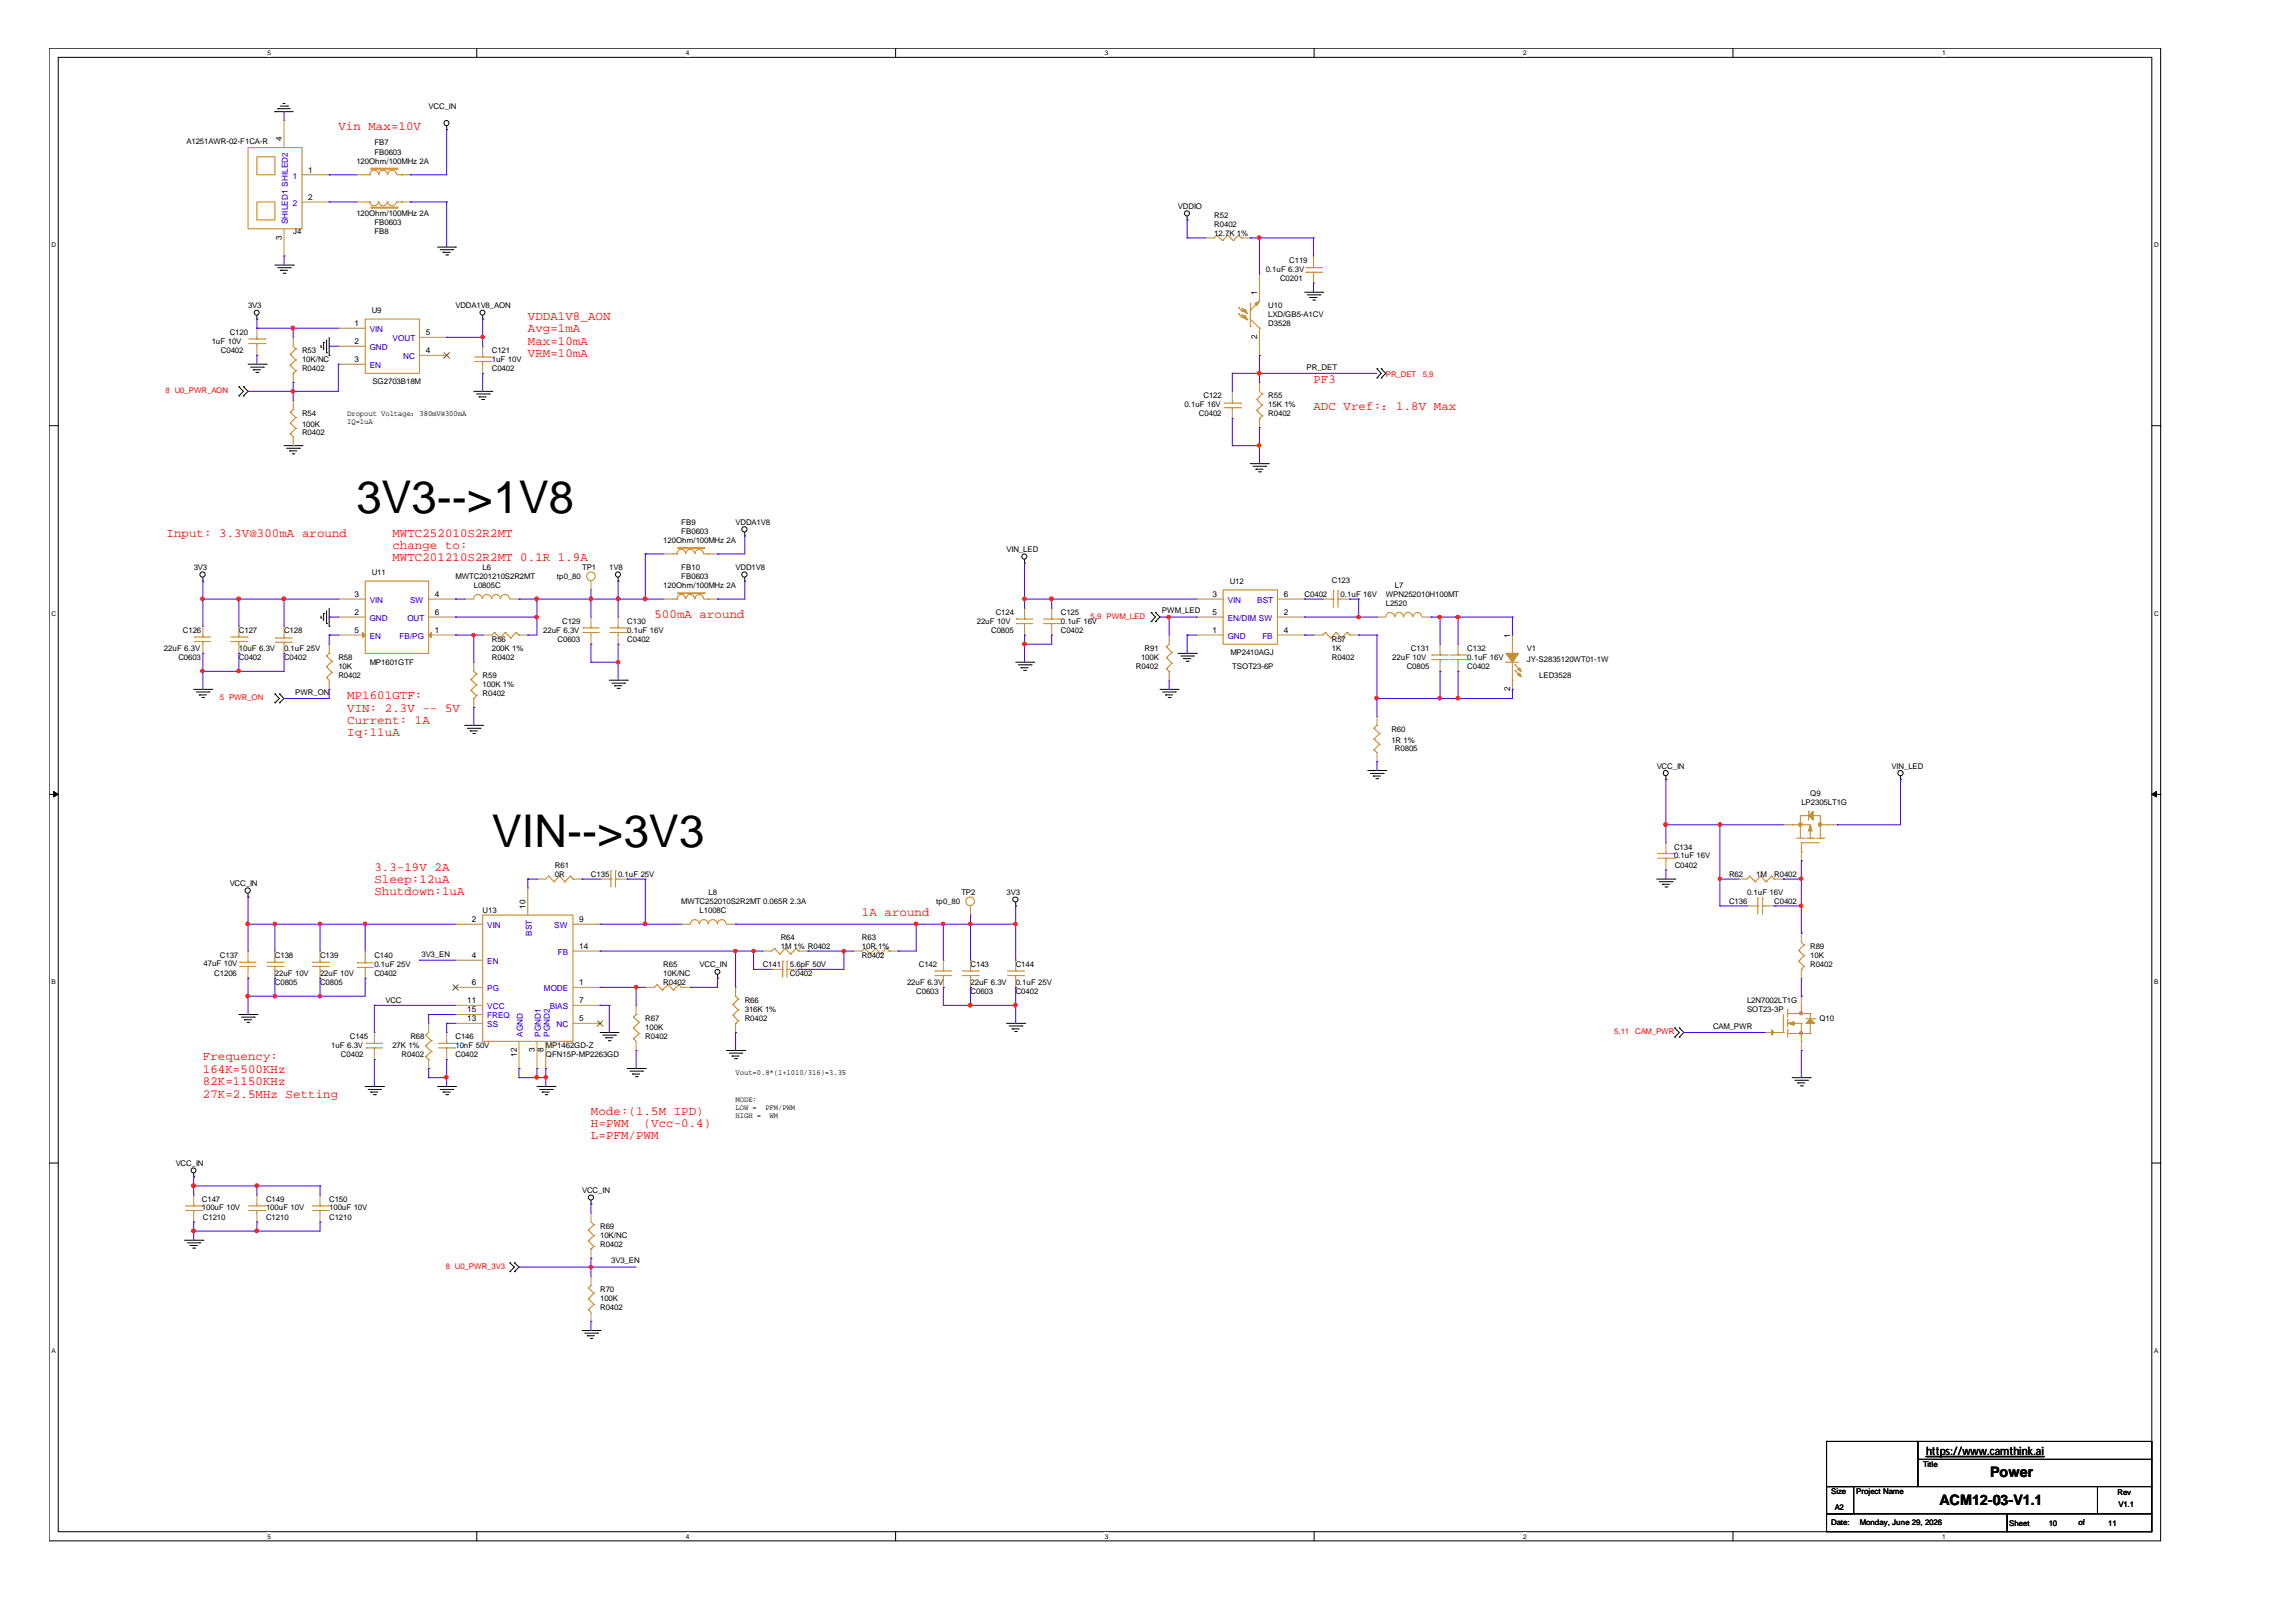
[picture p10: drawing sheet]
<svg xmlns="http://www.w3.org/2000/svg" width="297mm" height="210mm" viewBox="0 0 297 210" stroke-linecap="round" stroke-linejoin="round" font-family="sans-serif">
<defs><g id="words">
<g font-size="5.8">
<text x="46.1" y="66.4">3V3--&gt;1V8</text>
<text x="63.6" y="109.7">VIN--&gt;3V3</text>
</g>
<g font-size="1.9">
<text x="257.5" y="191.1">Power</text>
<text x="250.9" y="194.8">ACM12-03-V1.1</text>
</g>
<g font-size="1.6" fill="#f00">
<text x="43.8" y="16.9">Vin Max=10V</text>
<text x="68.3" y="41.4">VDDA1V8_AON</text>
<text x="68.3" y="43">Avg=1mA</text>
<text x="68.3" y="44.6">Max=10mA</text>
<text x="68.3" y="46.2">VRM=10mA</text>
<text x="169.9" y="49.6">PF3</text>
<text x="169.9" y="53.1">ADC Vref:：1.8V Max</text>
<text x="21.5" y="69.4">Input: 3.3V@300mA around</text>
<text x="50.8" y="69.4">MWTC252010S2R2MT</text>
<text x="50.8" y="71">change to:</text>
<text x="50.8" y="72.7">MWTC201210S2R2MT 0.1R 1.9A</text>
<text x="84.7" y="80">500mA around</text>
<text x="44.9" y="90.5">MP1601GTF:</text>
<text x="44.9" y="92.1">VIN: 2.3V -- 5V</text>
<text x="44.9" y="93.7">Current: 1A</text>
<text x="44.9" y="95.3">Iq:11uA</text>
<text x="48.4" y="112.7">3.3-19V 2A</text>
<text x="48.4" y="114.3">Sleep:12uA</text>
<text x="48.4" y="115.9">Shutdown:1uA</text>
<text x="111.5" y="118.5">1A around</text>
<text x="26.2" y="137.2">Frequency:</text>
<text x="26.2" y="138.8">164K=500KHz</text>
<text x="26.2" y="140.4">82K=1150KHz</text>
<text x="26.2" y="142">27K=2.5MHz Setting</text>
<text x="76.5" y="144.2">Mode:(1.5M IPD)</text>
<text x="76.5" y="145.9">H=PWM</text>
<text x="76.5" y="147.5">L=PFM/PWM</text>
<text x="83.3" y="145.9">(Vcc-0.4)</text>
</g>
<text font-size="1.5" x="249.2" y="188.3">https://www.camthink.ai</text>
<g font-size="1.1">
<text x="36.4" y="18.3" transform="rotate(-90 36.4 18.3)">4</text>
<text x="39.9" y="22.3">1</text>
<text x="39.9" y="25.8">2</text>
<text x="36.4" y="31" transform="rotate(-90 36.4 31)">3</text>
<text x="162.6" y="38.2" transform="rotate(-90 162.6 38.2)">1</text>
<text x="45.8" y="42.2">1</text>
<text x="45.8" y="44.5">2</text>
<text x="45.8" y="46.8">3</text>
<text x="55.1" y="45.7">4</text>
<text x="55.1" y="43.4">5</text>
<text x="162.6" y="43.9" transform="rotate(-90 162.6 43.9)">2</text>
<text x="45.8" y="77.2">3</text>
<text x="56.3" y="77.2">4</text>
<text x="156.8" y="77.2">3</text>
<text x="166.1" y="77.2">6</text>
<text x="45.8" y="79.6">2</text>
<text x="45.8" y="81.9">5</text>
<text x="56.3" y="79.6">6</text>
<text x="56.3" y="81.9">1</text>
<text x="156.8" y="79.6">5</text>
<text x="156.8" y="81.9">1</text>
<text x="166.1" y="81.9">4</text>
<text x="166.1" y="79.6">2</text>
<text x="195.4" y="82.6" transform="rotate(-90 195.4 82.6)">1</text>
<text x="195.4" y="89.4" transform="rotate(-90 195.4 89.4)">2</text>
<text x="61" y="119.3">2</text>
<text x="68" y="117.6" transform="rotate(-90 68 117.6)">10</text>
<text x="74.9" y="119.3">9</text>
<text x="61" y="124">4</text>
<text x="74.9" y="122.8">14</text>
<text x="60.5" y="129.8">11</text>
<text x="60.5" y="131">15</text>
<text x="61" y="127.5">6</text>
<text x="74.9" y="127.5">1</text>
<text x="74.9" y="129.8">7</text>
<text x="60.5" y="132.1">13</text>
<text x="66.8" y="136.8" transform="rotate(-90 66.8 136.8)">12</text>
<text x="69.2" y="136.2" transform="rotate(-90 69.2 136.2)">3</text>
<text x="70.3" y="136.2" transform="rotate(-90 70.3 136.2)">8</text>
<text x="74.9" y="132.1">5</text>
</g>
<g font-size="1.1" fill="#00c">
<text x="37.9" y="23.1">1</text>
<text x="37.3" y="29" transform="rotate(-90 37.3 29)">SHILED1 SHILED2</text>
<text x="37.9" y="26.6">2</text>
<text x="47.8" y="43">VIN</text>
<text x="47.8" y="45.3">GND</text>
<text x="47.8" y="47.6">EN</text>
<text x="50.8" y="44.2">VOUT</text>
<text x="52.2" y="46.5">NC</text>
<text x="47.8" y="80.4">GND</text>
<text x="47.8" y="78">VIN</text>
<text x="47.8" y="82.7">EN</text>
<text x="51.7" y="82.7">FB/PG</text>
<text x="52.7" y="80.4">OUT</text>
<text x="53" y="78">SW</text>
<text x="158.8" y="78">VIN</text>
<text x="158.8" y="80.4">EN/DIM SW</text>
<text x="158.8" y="82.7">GND</text>
<text x="162.6" y="78">BST</text>
<text x="163.3" y="82.7">FB</text>
<text x="63" y="120.1">VIN</text>
<text x="63" y="124.8">EN</text>
<text x="68.8" y="121.1" transform="rotate(-90 68.8 121.1)">BST</text>
<text x="71.7" y="120.1">SW</text>
<text x="72.2" y="123.6">FB</text>
<text x="63" y="128.3">PG</text>
<text x="63" y="130.6">VCC</text>
<text x="63" y="131.8">FREQ</text>
<text x="70.4" y="128.3">MODE</text>
<text x="71.1" y="130.6">BIAS</text>
<text x="63" y="132.9">SS</text>
<text x="67.6" y="134.2" transform="rotate(-90 67.6 134.2)">AGND</text>
<text x="70" y="134.2" transform="rotate(-90 70 134.2)">PGND1</text>
<text x="71.1" y="134.2" transform="rotate(-90 71.1 134.2)">PGND2</text>
<text x="72" y="132.9">NC</text>
</g>
<g font-size="1">
<text x="55.5" y="14.2">VCC_IN</text>
<text x="24.1" y="18.6">A1251AWR-02-F1CA-R</text>
<text x="46.1" y="21.2">120Ohm/100MHz 2A</text>
<text x="48.4" y="18.8">FB7</text>
<text x="48.4" y="20">FB0603</text>
<text x="46.1" y="28">120Ohm/100MHz 2A</text>
<text x="48.4" y="29.1">FB0603</text>
<text x="152.4" y="27">VDDIO</text>
<text x="157.1" y="28.2">R52</text>
<text x="157.1" y="29.4">R0402</text>
<text x="37.9" y="30.3">J4</text>
<text x="48.4" y="30.3">FB8</text>
<text x="157.1" y="30.5">12.7K 1%</text>
<text x="163.7" y="35.2">0.1uF 6.3V</text>
<text x="166.8" y="34">C119</text>
<text x="32.1" y="39.8">3V3</text>
<text x="48.1" y="40.6">U9</text>
<text x="58.9" y="39.8">VDDA1V8_AON</text>
<text x="164.1" y="39.8">U10</text>
<text x="164.1" y="41">LXD/GB5-A1CV</text>
<text x="165.6" y="36.3">C0201</text>
<text x="27.4" y="44.5">1uF 10V</text>
<text x="28.6" y="45.7">C0402</text>
<text x="29.7" y="43.4">C120</text>
<text x="39.1" y="45.7">R53</text>
<text x="39.1" y="46.9">10K/NC</text>
<text x="63.6" y="45.7">C121</text>
<text x="63.6" y="46.9">1uF 10V</text>
<text x="164.1" y="42.2">D3528</text>
<text x="169" y="47.9">PR_DET</text>
<text x="39.1" y="53.9">R54</text>
<text x="39.1" y="48">R0402</text>
<text x="44.9" y="53.8">Dropout Voltage：380mV@300mA</text>
<text x="48.2" y="49.7">SG2703B18M</text>
<text x="63.6" y="48">C0402</text>
<text x="153.2" y="52.7">0.1uF 16V</text>
<text x="155.1" y="53.9">C0402</text>
<text x="155.7" y="51.5">C122</text>
<text x="164.1" y="51.5">R55</text>
<text x="164.1" y="52.7">15K 1%</text>
<text x="164.1" y="53.9">R0402</text>
<text x="39.1" y="55.3">100K</text>
<text x="39.1" y="56.2">R0402</text>
<text x="44.9" y="54.8">IQ=1uA</text>
<text x="85.8" y="70.2">120Ohm/100MHz 2A</text>
<text x="88.1" y="67.9">FB9</text>
<text x="88.1" y="69.1">FB0603</text>
<text x="95.2" y="67.9">VDDA1V8</text>
<text x="130.2" y="71.4">VIN_LED</text>
<text x="25.1" y="73.8">3V3</text>
<text x="48.1" y="74.4">U11</text>
<text x="58.9" y="74.9">MWTC201210S2R2MT</text>
<text x="61.3" y="76.1">L0805C</text>
<text x="62.4" y="73.8">L6</text>
<text x="72.1" y="74.9">tp0_80</text>
<text x="75.3" y="73.8">TP1</text>
<text x="78.8" y="73.8">1V8</text>
<text x="85.8" y="76.1">120Ohm/100MHz 2A</text>
<text x="88.1" y="73.8">FB10</text>
<text x="88.1" y="74.9">FB0603</text>
<text x="95.2" y="73.8">VDD1V8</text>
<text x="159.1" y="75.6">U12</text>
<text x="168.8" y="77.2">C0402</text>
<text x="172.3" y="75.5">C123</text>
<text x="173.4" y="77.2">0.1uF 16V</text>
<text x="179.3" y="77.2">WPN252010H100MT</text>
<text x="180.5" y="76.1">L7</text>
<text x="23.7" y="81.9">C126</text>
<text x="30.9" y="81.9">C127</text>
<text x="36.7" y="81.9">C128</text>
<text x="63.6" y="83.1">R56</text>
<text x="70.3" y="81.9">22uF 6.3V</text>
<text x="72.1" y="83.1">C0603</text>
<text x="72.7" y="80.7">C129</text>
<text x="81.2" y="80.7">C130</text>
<text x="81.2" y="81.9">0.1uF 16V</text>
<text x="81.2" y="83.1">C0402</text>
<text x="126.4" y="80.7">22uF 10V</text>
<text x="128.2" y="81.9">C0805</text>
<text x="128.8" y="79.6">C124</text>
<text x="137.2" y="79.6">C125</text>
<text x="137.2" y="80.7">0.1uF 16V</text>
<text x="137.2" y="81.9">C0402</text>
<text x="150.3" y="79.4">PWM_LED</text>
<text x="172.3" y="83.1">R57</text>
<text x="179.3" y="78.4">L2520</text>
<text x="21.2" y="84.3">22uF 6.3V</text>
<text x="23.1" y="85.4">C0603</text>
<text x="30.9" y="84.3">10uF 6.3V</text>
<text x="30.9" y="85.4">C0402</text>
<text x="36.7" y="84.3">0.1uF 25V</text>
<text x="36.7" y="85.4">C0402</text>
<text x="38.2" y="89.9">PWR_ON</text>
<text x="43.8" y="85.4">R58</text>
<text x="43.8" y="86.6">10K</text>
<text x="43.8" y="87.8">R0402</text>
<text x="47.8" y="86">MP1601GTF</text>
<text x="62.4" y="87.8">R59</text>
<text x="62.4" y="88.9">100K 1%</text>
<text x="63.6" y="84.3">200K 1%</text>
<text x="63.6" y="85.4">R0402</text>
<text x="146.9" y="86.6">R0402</text>
<text x="147.6" y="85.4">100K</text>
<text x="148.1" y="84.3">R91</text>
<text x="159.2" y="84.7">MP2410AGJ</text>
<text x="159.4" y="86.6">TSOT23-6P</text>
<text x="172.3" y="84.3">1K</text>
<text x="172.3" y="85.4">R0402</text>
<text x="180.1" y="85.4">22uF 10V</text>
<text x="182" y="86.6">C0805</text>
<text x="182.5" y="84.3">C131</text>
<text x="189.8" y="84.3">C132</text>
<text x="189.8" y="85.4">0.1uF 16V</text>
<text x="189.8" y="86.6">C0402</text>
<text x="197.5" y="84.3">V1</text>
<text x="197.5" y="85.7">JY-S2835120WT01-1W</text>
<text x="199.1" y="87.8">LED3528</text>
<text x="62.4" y="90.1">R0402</text>
<text x="180" y="94.8">R60</text>
<text x="180" y="96.2">1R 1%</text>
<text x="180.5" y="97.1">R0805</text>
<text x="214.3" y="99.5">VCC_IN</text>
<text x="244.7" y="99.5">VIN_LED</text>
<text x="233" y="104.1">LP2305LT1G</text>
<text x="234.2" y="103">Q9</text>
<text x="71.8" y="112.3">R61</text>
<text x="71.8" y="113.5">0R</text>
<text x="76.5" y="113.5">C135</text>
<text x="80" y="113.5">0.1uF 25V</text>
<text x="216.6" y="110">C134</text>
<text x="216.6" y="111">0.1uF 16V</text>
<text x="216.7" y="112.3">C0402</text>
<text x="223.7" y="113.5">R62</text>
<text x="227.2" y="113.5">1M</text>
<text x="229.5" y="113.5">R0402</text>
<text x="29.7" y="114.7">VCC_IN</text>
<text x="62.4" y="118.1">U13</text>
<text x="88.1" y="117">MWTC252010S2R2MT 0.065R 2.3A</text>
<text x="90.5" y="118.1">L1008C</text>
<text x="91.7" y="115.8">L8</text>
<text x="121.1" y="117">tp0_80</text>
<text x="124.4" y="115.8">TP2</text>
<text x="130.2" y="115.8">3V3</text>
<text x="223.7" y="117">C136</text>
<text x="226" y="115.8">0.1uF 16V</text>
<text x="229.5" y="117">C0402</text>
<text x="26.3" y="125">47uF 10V</text>
<text x="28.4" y="124">C137</text>
<text x="35.6" y="124">C138</text>
<text x="41.4" y="124">C139</text>
<text x="48.4" y="124">C140</text>
<text x="48.4" y="125.2">0.1uF 25V</text>
<text x="54.5" y="123.8">3V3_EN</text>
<text x="85.8" y="125.2">R65</text>
<text x="90.5" y="125.2">VCC_IN</text>
<text x="98.7" y="125.2">C141</text>
<text x="101" y="121.6">R64</text>
<text x="101" y="122.8">1M 1% R0402</text>
<text x="102.2" y="125.2">5.6pF 50V</text>
<text x="111.5" y="121.6">R63</text>
<text x="111.5" y="122.8">10R 1%</text>
<text x="111.5" y="124">R0402</text>
<text x="118.9" y="125.2">C142</text>
<text x="125.6" y="125.2">C143</text>
<text x="131.4" y="125.2">C144</text>
<text x="234.2" y="122.8">R89</text>
<text x="234.2" y="124">10K</text>
<text x="234.2" y="125.2">R0402</text>
<text x="27.7" y="126.3">C1206</text>
<text x="35.6" y="126.3">22uF 10V</text>
<text x="35.6" y="127.5">C0805</text>
<text x="41.4" y="126.3">22uF 10V</text>
<text x="41.4" y="127.5">C0805</text>
<text x="48.4" y="126.3">C0402</text>
<text x="49.9" y="129.9">VCC</text>
<text x="85.8" y="126.3">10K/NC</text>
<text x="85.8" y="127.5">R0402</text>
<text x="96.4" y="129.8">R66</text>
<text x="96.4" y="131">316K 1%</text>
<text x="102.2" y="126.3">C0402</text>
<text x="117.3" y="127.5">22uF 6.3V</text>
<text x="118.5" y="128.7">C0603</text>
<text x="125.6" y="127.5">22uF 6.3V</text>
<text x="125.6" y="128.7">C0603</text>
<text x="131.4" y="127.5">0.1uF 25V</text>
<text x="131.4" y="128.7">C0402</text>
<text x="226" y="129.8">L2N7002LT1G</text>
<text x="226" y="131">SOT23-3P</text>
<text x="42.8" y="135.7">1uF 6.3V</text>
<text x="44.1" y="136.8">C0402</text>
<text x="45.3" y="134.5">C145</text>
<text x="50.8" y="135.7">27K 1%</text>
<text x="51.9" y="136.8">R0402</text>
<text x="53.1" y="134.5">R68</text>
<text x="58.9" y="134.5">C146</text>
<text x="58.9" y="135.7">10nF 50V</text>
<text x="58.9" y="136.8">C0402</text>
<text x="70.6" y="135.7">MP1462GD-Z</text>
<text x="70.6" y="136.8">QFN15P-MP2263GD</text>
<text x="83.5" y="132.2">R67</text>
<text x="83.5" y="133.3">100K</text>
<text x="83.5" y="134.5">R0402</text>
<text x="96.4" y="132.2">R0402</text>
<text x="221.6" y="133.2">CAM_PWR</text>
<text x="235.4" y="132.2">Q10</text>
<text x="95.2" y="139.1">Vout=0.8*(1+1010/316)=3.35</text>
<text x="95.2" y="142.6">MODE:</text>
<text x="95.2" y="143.7">LOW =</text>
<text x="99" y="143.7">PFM/PWM</text>
<text x="95.2" y="144.7">HIGH =</text>
<text x="99.6" y="144.7">WM</text>
<text x="22.7" y="150.8">VCC_IN</text>
<text x="26.1" y="155.5">C147</text>
<text x="34.4" y="155.5">C149</text>
<text x="42.6" y="155.5">C150</text>
<text x="75.3" y="154.4">VCC_IN</text>
<text x="26.1" y="156.6">100uF 10V</text>
<text x="26.2" y="157.9">C1210</text>
<text x="34.4" y="156.6">100uF 10V</text>
<text x="34.4" y="157.9">C1210</text>
<text x="42.6" y="156.6">100uF 10V</text>
<text x="42.6" y="157.9">C1210</text>
<text x="77.6" y="159">R69</text>
<text x="77.6" y="160.2">10K/NC</text>
<text x="77.6" y="161.4">R0402</text>
<text x="77.6" y="167.2">R70</text>
<text x="79.1" y="163.5">3V3_EN</text>
<text x="77.6" y="168.4">100K</text>
<text x="77.6" y="169.6">R0402</text>
<text x="248.8" y="189.9">Title</text>
<text x="236.9" y="193.4">Size</text>
<text x="236.9" y="197.4">Date:</text>
<text x="237.4" y="195.4">A2</text>
<text x="240.2" y="193.4">Project Name</text>
<text x="240.6" y="197.4">Monday, June 29, 2026</text>
<text x="259.9" y="197.5">Sheet</text>
<text x="265" y="197.5">10</text>
<text x="268.9" y="197.4">of</text>
<text x="272.8" y="197.5">11</text>
<text x="273.9" y="193.5">Rev</text>
<text x="274.1" y="195">V1.1</text>
</g>
<g font-size="1" fill="#f00">
<text x="21.4" y="50.9">8 U0_PWR_AON</text>
<text x="179.3" y="48.7">PR_DET</text>
<text x="184.1" y="48.7">5,9</text>
<text x="141.1" y="80.1">5,9 PWM_LED</text>
<text x="28.4" y="90.6">5 PWR_ON</text>
<text x="208.8" y="133.8">5,11</text>
<text x="211.5" y="133.8">CAM_PWR</text>
<text x="57.7" y="164.2">8 U0_PWR_3V3</text>
</g>
<g font-size=".8">
<text x="34.6" y="7.1">5</text>
<text x="88.7" y="7.1">4</text>
<text x="142.9" y="7.1">3</text>
<text x="197.1" y="7.1">2</text>
<text x="251.2" y="7.1">1</text>
<text x="6.6" y="32">D</text>
<text x="278.7" y="32">D</text>
<text x="6.6" y="79.7">C</text>
<text x="278.7" y="79.7">C</text>
<text x="6.6" y="127.4">B</text>
<text x="278.7" y="127.4">B</text>
<text x="6.6" y="175.1">A</text>
<text x="278.7" y="175.1">A</text>
<text x="34.6" y="199.1">5</text>
<text x="88.7" y="199.1">4</text>
<text x="142.9" y="199.1">3</text>
<text x="197.1" y="199.1">2</text>
<text x="251.2" y="199.1">1</text>
</g>
</g></defs>
<path d="M6.3 6.2h273.2v193.2h-273.2zM7.5 7.4h270.9v190.8h-270.9z" fill="none" stroke="#000" stroke-width=".13"/>
<g fill="#fff">
<path d="M34.6 6.3h.5v1h-.5z"/>
<path d="M34.6 198.3h.5v1h-.5z"/>
</g>
<path d="M61.7 6.2v1.2M61.7 198.2v1.2" fill="none" stroke="#000" stroke-width=".13"/>
<g fill="#fff">
<path d="M88.7 6.3h.5v1h-.5z"/>
<path d="M88.7 198.3h.5v1h-.5z"/>
</g>
<path d="M115.9 6.2v1.2M115.9 198.2v1.2" fill="none" stroke="#000" stroke-width=".13"/>
<g fill="#fff">
<path d="M142.9 6.3h.5v1h-.5z"/>
<path d="M142.9 198.3h.5v1h-.5z"/>
</g>
<path d="M170 6.2v1.2M170 198.2v1.2" fill="none" stroke="#000" stroke-width=".13"/>
<g fill="#fff">
<path d="M197.1 6.3h.4v1h-.4z"/>
<path d="M197.1 198.3h.4v1h-.4z"/>
</g>
<path d="M224.2 6.2v1.2M224.2 198.2v1.2" fill="none" stroke="#000" stroke-width=".13"/>
<g fill="#fff">
<path d="M251.2 6.3h.5v1h-.5z"/>
<path d="M251.2 198.3h.5v1h-.5z"/>
<path d="M6.6 31.2h.6v1h-.6z"/>
<path d="M278.7 31.2h.6v1h-.6z"/>
<path d="M6.6 78.9h.6v1h-.6z"/>
<path d="M278.7 78.9h.6v1h-.6z"/>
</g>
<path d="M6.3 55.1h1.2M278.4 55.1h1.2" fill="none" stroke="#000" stroke-width=".13"/>
<g fill="#fff">
<path d="M6.6 126.6h.6v1h-.6z"/>
<path d="M278.7 126.6h.5v1h-.5z"/>
</g>
<path d="M6.3 102.8h1.2M278.4 102.8h1.2" fill="none" stroke="#000" stroke-width=".13"/>
<g fill="#000" stroke="#000" stroke-width=".13">
<path d="M6.9 102.4l.6 .4-.6 .3z" fill-rule="evenodd"/>
<path d="M278.4 102.8l.6-.4v.7z" fill-rule="evenodd"/>
</g>
<g fill="#fff">
<path d="M6.6 174.3h.6v1h-.6z"/>
<path d="M278.7 174.3h.5v1h-.5z"/>
</g>
<g fill="none" stroke="#000" stroke-width=".13">
<path d="M35.6 14.4h.1M35.6 14.4h2.3M35.9 14.1h.1M35.9 14.1h1.6M36.3 13.7h.9M36.6 13.4h.1M36.6 13.4h.3M37.2 13.7h.1M57.8 16.8h.1M57.8 16.3v.5M35.6 34.3h2.3M35.9 34.6h1.6"/>
<path d="M36.3 35h.1M36.3 35h.9M36.6 35.4h.3M36.9 35.4h.1M37.5 34.6h.1M37.9 34.3h.1M56.6 32h2.3M56.9 32.3h1.7M57.3 32.7h.1M57.3 32.7h1M57.7 33h.2M57.9 33h.1"/>
<path d="M58.6 32.3h.1M58.9 32h.1M153.6 28.5h.1M153.6 28v.5M168.8 37.8h2.3M169.1 38.2h1.7M169.5 38.5h.1M169.5 38.5h.9M169.8 38.8h.3M170.1 38.8h.1M170.8 38.2h.1M171.1 37.8h.1"/>
<path d="M30.9 50.1h.1M30.9 51.2h.1M30.9 50.1l.6 .5-.6 .6M31.5 51.2h.1M31.5 50.1h.1M31.5 50.1l.6 .5-.6 .6M32.1 47.1h2.3M32.4 47.5h1.7M32.8 47.9h.1M32.8 47.9h.9M33.1 48.2h.3M33.2 41.3h.1"/>
<path d="M33.2 40.8v.5M33.4 48.2h.1M34.1 47.5h.1M34.4 47.1h.1M36.7 57.7h2.4M37.1 58h1.6M37.5 58.3h.1M37.5 58.3h.9M37.8 58.7h.2M38 58.7h.1M38.7 58h.1M39.1 57.7h.1"/>
<path d="M41.5 44.9h.1M41.5 44.7v.2M41.9 44.3h.1M41.9 44.3v1M42.2 45.6h.1M42.2 44v1.6M42.6 46h.1M42.6 43.7v2.3M61.3 50.6h2.3M61.6 51h1.7M62 51.4h.1M62 51.4h.9"/>
<path d="M62.3 51.7h.3M62.4 41.3h.1M62.4 40.8v.5M62.6 51.7h.1M63.3 51h.1M63.6 50.6h.1M178.1 47.7h.1M178.1 48.9h.1M178.1 47.7l.6 .6-.6 .6M178.7 47.7h.1M178.7 48.9h.1M178.7 47.7l.6 .6-.6 .6"/>
<path d="M26.2 75.2h.1M26.2 74.7v.5M41.5 80h.1M41.5 79.7v.3M41.9 79.4h.1M41.9 79.4v.9M42.2 79.1v1.6M42.6 78.7v2.3M80 75.2h.1M80 74.7v.5M96.4 75.2h.1M96.4 69.4h.1"/>
<path d="M96.4 68.9v.5M96.4 74.7v.5M132.5 72.9h.1M132.5 72.4v.5M148.9 79.3h.1M148.9 79.3l.6 .6-.6 .5M149.5 79.3h.1M149.5 79.3l.6 .6-.6 .5M161.8 60h2.3M162.1 60.3h1.6M162.5 60.7h.1M162.5 60.7h.9"/>
<path d="M162.8 61.1h.3M163.1 61.1h.1M163.7 60.3h.1M164.1 60h.1M25.1 89.2h2.3M25.4 89.5h1.7M25.8 89.9h.1M25.8 89.9h.9M26.1 90.3h.2M26.3 90.3h.1M27.1 89.5h.1M27.4 89.2h.1"/>
<path d="M35.6 89.8h.1M35.6 90.9h.1M35.6 89.8l.6 .6-.6 .5M36.2 90.9h.1M36.2 89.8h.1M36.2 89.8l.5 .6-.5 .5M42.2 80.7h.1M42.6 81h.1M60.1 93.9h2.3M60.5 94.2h1.6M60.8 94.6h.1M60.8 94.6h1"/>
<path d="M61.2 94.9h.2M61.4 94.9h.1M62.1 94.2h.1M62.4 93.9h.1M78.8 88h2.4M79.2 88.4h1.6M79.5 88.7h.1M79.5 88.7h.9M79.8 89.1h.3M80.1 89.1h.1M80.8 88.4h.1M81.2 88h.1"/>
<path d="M131.4 85.7h2.3M131.7 86h1.7M132.1 86.4h.1M132.1 86.4h.9M132.4 86.8h.3M132.7 86.8h.1M133.4 86h.1M133.7 85.7h.1M148.9 80.4h.1M149.5 80.4h.1M150.1 89.2h2.3M150.4 89.5h1.7"/>
<path d="M150.8 89.9h.1M150.8 89.9h.9M151.1 90.3h.3M151.4 90.3h.1M152.1 89.5h.1M152.4 89.2h.1M152.4 84.6h2.4M152.8 84.9h1.6M153.1 85.2h.1M153.1 85.2h1M153.5 85.6h.2M153.7 85.6h.1"/>
<path d="M154.4 84.9h.1M154.8 84.6h.1M177 99.7h2.3M179.3 99.7h.1M32.1 116.1h.1M32.1 115.6v.5M131.4 117.2h.1M131.4 116.8v.4M177.3 100.1h1.6M177.7 100.4h.1M177.7 100.4h.9M178 100.8h.2"/>
<path d="M178.2 100.8h.1M178.9 100.1h.1M214.3 113.8h2.4M214.7 114.1h1.6M215.1 114.4h.1M215.1 114.4h.9M215.4 114.8h.2M215.5 100.9h.1M215.5 100.4v.5M215.6 114.8h.1M216.3 114.1h.1M216.7 113.8h.1"/>
<path d="M245.9 100.9h.1M245.9 100.4v.5M30.9 131.3h2.3M31.2 131.6h1.7M31.6 132h.1M31.6 132h1M32 132.3h.2M32.2 132.3h.1M32.9 131.6h.1M33.2 131.3h.1M77.6 133.6h2.4M78 134h1.6"/>
<path d="M78.4 134.3h.1M78.4 134.3h.9M78.7 134.7h.2M78.9 134.7h.1M79.6 134h.1M80 133.6h.1M81.2 138.3h2.3M81.5 138.6h1.6M81.8 139h.1M81.8 139h1M82.2 139.3h.2M82.4 139.3h.1"/>
<path d="M83.1 138.6h.1M83.5 138.3h.1M92.8 126.6h.1M92.8 126.1v.5M94 135.9h2.4M94.4 136.3h1.6M94.7 136.7h.1M94.7 136.7h.9M95 137h.3M95.3 137h.1M96 136.3h.1M96.4 135.9h.1"/>
<path d="M130.2 132.4h2.3M130.6 132.8h1.6M130.9 133.2h.1M130.9 133.2h1M131.3 133.5h.2M131.5 133.5h.1M132.2 132.8h.1M132.5 132.4h.1M216.7 133h.1M216.7 134.2h.1M216.7 133l.6 .6-.6 .6M217.3 134.2h.1"/>
<path d="M217.3 133h.1M217.3 133l.5 .6-.5 .6M231.9 139.5h2.3M232.2 139.8h1.6M233.8 139.8h.1M234.2 139.5h.1M6.3 150.5h1.2M25.1 152.3h.1M25.1 151.8v.5M47.2 140.6h2.4M47.6 141h1.6M48 141.3h.1"/>
<path d="M48 141.3h.9M48.3 141.7h.3M48.6 141.7h.1M49.2 141h.1M49.6 140.6h.1M56.6 140.6h2.3M56.9 141h1.7M57.3 141.3h.1M57.3 141.3h1M57.7 141.7h.2M57.9 141.7h.1M58.6 141h.1"/>
<path d="M58.9 140.6h.1M69.5 140.6h2.3M69.8 141h1.7M70.1 141.3h.1M70.1 141.3h1M70.5 141.7h.2M70.7 141.7h.1M71.5 141h.1M71.8 140.6h.1M76.5 155.8h.1M76.5 155.3v.5M232.6 140.1h.1"/>
<path d="M232.6 140.1h.9M232.9 140.5h.3M233.2 140.5h.1M278.4 150.5h1.2M23.9 160.5h2.3M24.3 160.8h1.6M24.6 161.2h.1M24.6 161.2h.9M24.9 161.5h.3M25.2 161.5h.1M25.9 160.8h.1M26.2 160.5h.1"/>
<path d="M66 163.4h.1M66 164.6h.1M66 163.4l.5 .6-.5 .6M66.5 164.6h.1M66.5 163.4h.1M66.5 163.4l.6 .6-.6 .6M75.3 172.2h2.3M75.6 172.5h1.7M76 172.9h.1M76 172.9h.9M76.4 173.2h.2M76.6 173.2h.1"/>
<path d="M77.3 172.5h.1M77.6 172.2h.1M236.3 192.4h3.5v3.5h-3.5zM236.3 192.4h35.1v3.5h-35.1zM236.3 195.9h23.4v2.3h-23.4zM236.3 186.5h11.8v5.9h-11.8zM248.1 186.5h30.3v2.4h-30.3zM248.1 188.9h30.3v3.5h-30.3zM259.7 195.9h18.7v2.3h-18.7zM271.4 192.4h7v3.5h-7z"/>
<circle cx="57.7" cy="15.9" r=".33"/>
<circle cx="153.5" cy="27.6" r=".33"/>
<circle cx="33.2" cy="40.5" r=".32"/>
<circle cx="62.4" cy="40.5" r=".32"/>
<circle cx="26.2" cy="74.3" r=".34"/>
<circle cx="79.9" cy="74.3" r=".33"/>
<circle cx="96.3" cy="68.5" r=".34"/>
<circle cx="96.3" cy="74.3" r=".34"/>
<circle cx="132.5" cy="72" r=".33"/>
<circle cx="32" cy="115.2" r=".34"/>
<circle cx="131.4" cy="116.4" r=".33"/>
<circle cx="215.5" cy="100" r=".33"/>
<circle cx="245.9" cy="100" r=".34"/>
<circle cx="92.8" cy="125.8" r=".32"/>
<circle cx="25" cy="151.5" r=".32"/>
<circle cx="76.5" cy="155" r=".33"/>
</g>
<path d="M249.2 188.5h15.3" fill="none" stroke="#000" stroke-width=".18"/>
<g fill="none" stroke="#cc8006" stroke-width=".13">
<path d="M32.1 19.1h7v10.5h-7zM33.2 26.1h2.4v2.4h-2.4zM33.2 20.3h2.4v2.3h-2.4zM47.2 22.6h.6M47.2 26.1h.6M47.8 22.6a.57 .57 0 0 1 .6-.6 .57 .57 0 0 1 .6 .6M47.8 22.6h.1M47.8 26.1a.57 .57 0 0 0 .6 .5 .57 .57 0 0 0 .6-.5M47.8 26.1h.1M48 21.9h3.4M48 21.8h3.4M48 26.8h3.4"/>
<path d="M48 26.9h3.4M49 22.6a.55 .55 0 0 1 .6-.6 .55 .55 0 0 1 .5 .6M49 26.1a.55 .55 0 0 0 .6 .5 .55 .55 0 0 0 .5-.5M50.2 22.6a.57 .57 0 0 1 .5-.6 .57 .57 0 0 1 .6 .6M50.2 26.1a.57 .57 0 0 0 .5 .5 .57 .57 0 0 0 .6-.5M51.4 21.9h.1M51.4 21.8h.1M51.4 26.8h.1M51.4 26.9h.1M51.4 22.6h.5M51.4 26.1h.5M51.9 22.6h.1"/>
<path d="M51.9 26.1h.1M157.4 30.5h.1M157.4 30.5l-.3 .3M157.4 30.5l.8 .6M158.2 31.1h.1M158.8 30.5h.1M158.8 30.5l-.6 .6M158.8 30.5l.8 .6M159.6 31.1h.1M160.2 39.8h.1M160.2 30.5h.1M160.2 39.8l.5 .5"/>
<path d="M160.2 30.5l-.6 .6M160.2 30.5l.4 .3M160.6 30.8h.1M160.7 39.9h.1M160.7 39.9v.4M160.7 39.9l.5 .5M161.8 39.2v3M162.9 39l-1.1 1.1M168.9 34.6h2.1M168.9 35.2h2.1M169.9 35.2h.1M169.9 34.6h.1"/>
<path d="M169.9 34.3v.3M169.9 35.2v.2M171 34.6h.1M171 35.2h.1M32.2 44.5h2.1M32.2 43.9h2.1M33.2 43.9h.1M33.2 44.5h.1M33.2 43.7v.2M33.2 44.5v.3M34.3 44.5h.1M34.3 43.9h.1"/>
<path d="M37.5 56.1h.1M37.5 54.8h.1M37.5 53.4h.1M37.5 45.9h.1M37.5 47.3h.1M37.5 56.1l.4 .4M37.5 54.8l.8 .6M37.5 53.4l.8 .6M37.5 45.9l.8 .7M37.5 47.3l.8 .7M37.9 53h.1M37.9 48.3h.1"/>
<path d="M37.9 53l-.4 .4M37.9 44.8l.4 .3M38.3 55.4h.1M38.3 54h.1M38.3 45.1h.1M38.3 46.6h.1M38.3 48h.1M38.3 55.4l-.8 .7M38.3 54l-.8 .8M38.3 45.1l-.8 .8M38.3 46.6l-.8 .7M38.3 48l-.4 .3"/>
<path d="M47.2 41.3h7.1v7h-7.1zM61.4 46.8h2.1M61.4 46.2h2.1M62.4 46.2h.1M62.4 46.8h.1M62.4 46v.2M62.4 46.8v.3M63.5 46.8h.1M63.5 46.2h.1M158.4 52.2h2.1M158.4 52.8h2.1M159.4 52.8h.1"/>
<path d="M159.4 52.2h.1M159.4 51.8v.4M159.4 52.8v.2M160.2 40.6h.1M160.2 40.6l.5 .5M160.5 52.2h.1M160.5 52.8h.1M160.7 41.1h.1M160.7 40.7h.1M160.7 40.3h.1M160.7 40.7v.4M160.7 40.7l.5 .5"/>
<path d="M161.8 42.2h.1M161.8 40.1h.1M161.8 41.3l1.1 1.2M162.6 51.7h.1M162.6 53.1h.1M162.6 51.7l.7 .7M162.6 53.1l.7 .7M162.9 42.5h.1M162.9 54.2h.1M162.9 50.6l.4 .4M163.3 51h.1M163.3 52.4h.1"/>
<path d="M163.3 53.8h.1M163.3 51l-.7 .7M163.3 52.4l-.7 .7M163.3 53.8l-.4 .4M47.2 75.2h8.3v9.4h-8.3zM61.3 77.5a.55 .55 0 0 1 .5-.6 .55 .55 0 0 1 .6 .6M62.4 77.5a.57 .57 0 0 1 .6-.6 .57 .57 0 0 1 .6 .6M63.6 77.5a.55 .55 0 0 1 .6-.6 .55 .55 0 0 1 .5 .6M64.8 77.5a.57 .57 0 0 1 .5-.6 .57 .57 0 0 1 .6 .6M87 71.7h.6M87 77.5h.6M87.6 71.6a.55 .55 0 0 1 .5-.5 .55 .55 0 0 1 .6 .5"/>
<path d="M87.6 71.7h.1M87.6 77.5a.55 .55 0 0 1 .5-.6 .55 .55 0 0 1 .6 .6M87.6 77.5h.1M87.7 71h3.4M87.7 70.9h3.4M87.7 76.8h3.4M87.7 76.7h3.4M88.7 71.6a.57 .57 0 0 1 .6-.5 .57 .57 0 0 1 .6 .5M88.7 77.5a.57 .57 0 0 1 .6-.6 .57 .57 0 0 1 .6 .6M89.9 71.6a.55 .55 0 0 1 .6-.5 .55 .55 0 0 1 .5 .5M89.9 77.5a.55 .55 0 0 1 .6-.6 .55 .55 0 0 1 .5 .6M91.1 71h.1"/>
<path d="M91.1 70.9h.1M91.1 76.8h.1M91.1 76.7h.1M91.1 71.7h.6M91.1 77.5h.6M91.7 71.7h.1M91.7 77.5h.1M132.5 79.9v.2M136.1 79.9v.2M158.2 76.3h7.1v7.1h-7.1zM172.3 77.5h.2M172.5 77.5h.1"/>
<path d="M172.5 76.5h.1M172.5 76.5v2.1M173.1 76.5h.1M173.1 77.5h.1M173.1 77.5h.3M173.1 76.5v2.1M179.3 79.8a.57 .57 0 0 1 .6-.5 .57 .57 0 0 1 .5 .5M180.5 79.8a.55 .55 0 0 1 .5-.5 .55 .55 0 0 1 .6 .5M181.6 79.8a.57 .57 0 0 1 .6-.5 .57 .57 0 0 1 .6 .5M182.8 79.8a.57 .57 0 0 1 .6-.5 .57 .57 0 0 1 .5 .5M25.2 83h.1M25.2 82.4h.1"/>
<path d="M25.2 83h2.1M25.2 82.4h2.1M26.2 82.4h.1M26.2 83h.1M26.2 82.2v.2M26.2 83v.4M29.8 83h2.2M29.8 82.4h2.2M30.9 82.4h.1M30.9 83h.1M30.9 82.2v.2M30.9 83v.4"/>
<path d="M32 83h.1M32 82.4h.1M35.7 82.6h.1M35.7 83.1h.1M35.7 82.6h2.1M35.7 83.1h2.1M36.7 83.1h.1M36.7 82.6h.1M36.7 82.2v.4M36.7 83.1v.3M42.2 87.7h.1M42.2 86.3h.1"/>
<path d="M42.2 84.9h.1M42.2 87.7l.4 .3M42.2 86.3l.7 .7M42.2 84.9l.7 .7M42.6 84.6h.1M42.6 84.6l-.4 .3M42.9 87h.1M42.9 85.6h.1M42.9 87l-.7 .7M42.9 85.6l-.7 .7M60.9 87.9h.1M60.9 89.3h.1"/>
<path d="M60.9 87.9l.7 .7M60.9 89.3l.7 .7M61.3 90.4h.1M61.3 86.9l.3 .3M61.6 87.2h.1M61.6 88.6h.1M61.6 90h.1M61.6 87.2l-.7 .7M61.6 88.6l-.7 .7M61.6 90l-.3 .4M64 81.8h.1M64 81.8l-.4 .4"/>
<path d="M64 81.8l.7 .8M64.7 82.6h.1M65.4 81.8h.1M65.4 81.8l-.7 .8M65.4 81.8l.7 .8M66.1 82.6h.1M66.8 81.8h.1M66.8 81.8l-.7 .8M66.8 81.8l.3 .4M67.1 82.2h.1M75.4 81.8h.1M75.4 81.3h.1"/>
<path d="M75.4 81.8h2.1M75.4 81.3h2.1M76.5 81.3h.1M76.5 81.8h.1M76.5 81v.3M76.5 81.8v.4M78.9 81.8h2.1M78.9 81.3h2.1M80 81.3h.1M80 81.8h.1M80 81v.3M80 81.8v.4"/>
<path d="M81 81.8h.1M81 81.3h.1M131.5 80.7h.1M131.5 80.1h.1M131.5 80.7h2.1M131.5 80.1h2.1M132.5 80.1h.1M132.5 80.7h.1M132.5 80.7v.3M135 80.7h2.1M135 80.1h2.1M136.1 80.1h.1"/>
<path d="M136.1 80.7h.1M136.1 80.7v.3M137.1 80.7h.1M137.1 80.1h.1M150.9 83.7h.1M150.9 85.1h.1M150.9 86.5h.1M150.9 83.7l.7 .7M150.9 85.1l.7 .7M150.9 86.5l.4 .4M151.3 86.9h.1M151.3 83.4l-.4 .3"/>
<path d="M151.6 84.4h.1M151.6 85.8h.1M151.6 84.4l-.7 .7M151.6 85.8l-.7 .7M171.4 81.8h.1M171.4 81.8l-.3 .4M171.4 81.8l.8 .8M172.2 82.6h.1M172.8 81.8h.1M172.8 81.8l-.6 .8M172.8 81.8l.8 .8M173.6 82.6h.1"/>
<path d="M174.3 81.8h.1M174.3 81.8l-.7 .8M174.3 81.8l.3 .4M174.6 82.2h.1M177.8 97h.1M177.8 95.6h.1M177.8 94.2h.1M177.8 97l.3 .4M177.8 95.6l.7 .7M177.8 94.2l.7 .7M178.1 93.9h.1M178.1 93.9l-.3 .3"/>
<path d="M178.5 96.3h.1M178.5 94.9h.1M178.5 96.3l-.7 .7M178.5 94.9l-.7 .7M185.3 85.4h.1M185.3 84.8h.1M185.3 85.4h2.1M185.3 84.8h2.1M186.3 84.8h.1M186.3 85.4h.1M186.3 84.6v.2M186.3 85.4v.3"/>
<path d="M187.6 85.4h2.1M187.6 84.8h2.1M188.6 84.8h.1M188.6 85.4h.1M188.6 84.6v.2M188.6 85.4v.3M189.7 85.4h.1M189.7 84.8h.1M194.8 85.7h.1M194.8 85.7h1.7M195.7 84.6h.1M195.7 88h.1"/>
<path d="M195.7 83.4v1.2M195.7 85.7v2.3M196 86h.1M196 86.8h.1M196 86l.7 .8M196 86.8l.7 .7M62.4 118.4h11.7v16.4h-11.7zM71 113.4h.1M71 113.4l-.4 .4M71 113.4l.7 .7M71.7 114.1h.1M72.4 113.4h.1"/>
<path d="M72.4 113.4l-.7 .7M72.4 113.4l.7 .7M73.1 114.1h.1M73.8 113.4h.1M73.8 113.4l-.7 .7M73.8 113.4l.3 .4M74.1 113.8h.1M78.8 113.8h.2M79 113.8h.1M79 112.7h.1M79 112.7v2.1M79.6 112.7h.1"/>
<path d="M79.6 113.8h.1M79.6 113.8h.4M79.6 112.7v2.1M89.3 119.6a.57 .57 0 0 1 .6-.6 .57 .57 0 0 1 .6 .6M90.5 119.6a.55 .55 0 0 1 .6-.6 .55 .55 0 0 1 .5 .6M91.7 119.6a.57 .57 0 0 1 .5-.6 .57 .57 0 0 1 .6 .6M92.8 119.6a.55 .55 0 0 1 .6-.6 .55 .55 0 0 1 .5 .6M214.5 111.1h2.1M214.5 110.5h2.1M215.5 110.5h.1M215.5 111.1h.1M215.5 110.3v.2"/>
<path d="M215.5 111.1v.3M216.6 111.1h.1M216.6 110.5h.1M226.4 113.4h.1M226.4 113.4l-.4 .4M226.4 113.4l.7 .7M227.1 114.1h.1M227.2 117.2h.2M227.4 117.2h.1M227.4 116.2h.1M227.4 116.2v2.1M227.8 113.4h.1"/>
<path d="M227.8 113.4l-.7 .7M227.8 113.4l.7 .7M228 116.2h.1M228 117.2h.1M228 117.2h.3M228 116.2v2.1M228.5 114.1h.1M229.2 113.4h.1M229.2 113.4l-.7 .7M229.2 113.4l.3 .4M229.5 113.8h.1M231.9 106.7h.1"/>
<path d="M231.9 106.7h2.3M232.5 108.5h.9M232.9 105.6h.1M232.9 105.6v2.9M232.9 105.6h1.1M233 109.1h.1M233 110.3h.1M233 109.1v1.2M233 109.1h2.4M233.4 108.5h.1M233.7 108.5h1M234 105h.1"/>
<path d="M234 105v1.1M234.2 108.5h.1M234.2 107.3v1.2M234.6 105.6h.1M234.6 105.6h.9v2.9M234.7 108.5h.1M235 108.5h1M235.5 108.5h.1M235.5 106.7h.1M235.5 106.7h1.1M236 108.5h.1M31 125.1h.1"/>
<path d="M31 124.5h.1M31 125.1h2.1M31 124.5h2.1M32.1 124.5h.1M32.1 125.1h.1M32.1 124.3v.2M32.1 125.1v.3M34.5 125.1h2.1M34.5 124.5h2.1M35.6 124.5h.1M35.6 125.1h.1M35.6 124.3v.2"/>
<path d="M35.6 125.1v.3M36.6 125.1h.1M36.6 124.5h.1M40.4 125.1h2.1M40.4 124.5h2.1M41.4 124.5h.1M41.4 125.1h.1M41.4 124.3v.2M41.4 125.1v.3M42.5 125.1h.1M42.5 124.5h.1M46.2 124.6h.1"/>
<path d="M46.2 125.2h.1M46.2 124.6h2.1M46.2 125.2h2.1M47.2 125.2h.1M47.2 124.6h.1M47.2 124.3v.3M47.2 125.2v.2M47.4 135.6h.1M47.4 135h.1M47.4 135.6h2.1M47.4 135h2.1M48.4 135h.1"/>
<path d="M48.4 135.6h.1M48.4 134.8v.2M48.4 135.6v.3M55.1 134h.1M55.1 135.4h.1M55.1 136.8h.1M55.1 134l.7 .7M55.1 135.4l.7 .7M55.1 136.8l.4 .3M55.5 137.1h.1M55.5 133.6l-.4 .4M55.8 134.7h.1"/>
<path d="M55.8 136.1h.1M55.8 134.7l-.7 .7M55.8 136.1l-.7 .7M56.7 135.6h2.1M56.7 135h2.1M57.8 135h.1M57.8 135.6h.1M57.8 134.8v.2M57.8 135.6v.3M58.8 135.6h.1M58.8 135h.1M82 134.4h.1"/>
<path d="M82 133h.1M82 131.6h.1M82 134.4l.3 .4M82 133l.7 .7M82 131.6l.7 .7M82.3 131.3h.1M82.3 131.3l-.3 .3M82.7 133.7h.1M82.7 132.3h.1M82.7 133.7l-.7 .7M82.7 132.3l-.7 .7M85 127.4h.1"/>
<path d="M85 127.4l-.3 .4M85 127.4l.7 .7M85.7 128.1h.1M86.4 127.4h.1M86.4 127.4l-.7 .7M86.4 127.4l.7 .7M87.1 128.1h.1M87.8 127.4h.1M87.8 127.4l-.7 .7M87.8 127.4l.3 .4M88.1 127.8h.1M94.8 130h.1"/>
<path d="M94.8 131.4h.1M94.8 130l.7 .7M94.8 131.4l.7 .7M95.2 132.4h.1M95.2 128.9l.3 .4M95.5 129.3h.1M95.5 130.7h.1M95.5 132.1h.1M95.5 129.3l-.7 .7M95.5 130.7l-.7 .7M95.5 132.1l-.3 .3M100.2 122.7h.1"/>
<path d="M100.2 122.7l-.4 .4M100.2 122.7l.7 .8M100.9 123.5h.1M101 125.4h.3M101.3 125.4h.1M101.3 124.4h.1M101.3 124.4v2.1M101.6 122.7h.1M101.6 122.7l-.7 .8M101.6 122.7l.7 .8M101.8 124.4h.1M101.8 125.4h.1"/>
<path d="M101.8 125.4h.4M101.8 124.4v2.1M102.3 123.5h.1M103 122.7h.1M103 122.7l-.7 .8M103 122.7l.3 .4M103.3 123.1h.1M111.9 122.7h.1M111.9 122.7l-.4 .4M111.9 122.7l.7 .8M112.6 123.5h.1M113.3 122.7h.1"/>
<path d="M113.3 122.7l-.7 .8M113.3 122.7l.7 .8M114 123.5h.1M114.7 122.7h.1M114.7 122.7l-.7 .8M114.7 122.7l.3 .4M115 123.1h.1M121 126.3h.1M121 125.7h.1M121 126.3h2.1M121 125.7h2.1M122 125.7h.1"/>
<path d="M122 126.3h.1M122 125.4v.3M122 126.3v.3M124.5 126.3h2.1M124.5 125.7h2.1M125.6 125.7h.1M125.6 126.3h.1M125.6 125.4v.3M125.6 126.3v.3M126.6 126.3h.1M126.6 125.7h.1M130.3 126.3h2.1"/>
<path d="M130.3 125.7h2.1M131.4 125.7h.1M131.4 126.3h.1M131.4 125.4v.3M131.4 126.3v.3M132.4 126.3h.1M132.4 125.7h.1M229.5 133.6h.1M229.5 133.6h1.2M230.7 133.6h.1M230.7 131.3v2.3M231.3 133.3h.1"/>
<path d="M231.3 132h.1M231.3 130.7h.1M231.3 131.2h.1M231.3 130.7v.9M231.3 132v.9M231.3 133.3v.9M231.3 133.7h2.9M231.3 131.2h2.9M231.9 132.4h1.1M232.7 123h.1M232.7 124.4h.1M232.7 123l.7 .7"/>
<path d="M232.7 124.4l.7 .7M233 125.4h.1M233 131.2h.1M233 132.4h.1M233 134.8h.1M233 121.9l.4 .4M233 130.1v1.1M233 132.4v2.4M233.4 122.3h.1M233.4 123.7h.1M233.4 125.1h.1M233.4 122.3l-.7 .7"/>
<path d="M233.4 123.7l-.7 .7M233.4 125.1l-.4 .3M233.6 131.8h1.2M234.2 133.7h.1M234.2 132.4h.1M234.2 131.2h.1M234.2 131.2v.6M234.2 132.4v1.3M234.8 131.8h.1M24 156.6h2.1M24 156.1h2.1M25.1 156.1h.1"/>
<path d="M25.1 156.6h.1M25.1 155.8v.3M25.1 156.6v.4M26.1 156.6h.1M26.1 156.1h.1M32.2 156.6h2.1M32.2 156.1h2.1M33.2 156.1h.1M33.2 156.6h.1M33.2 155.8v.3M33.2 156.6v.4M34.3 156.6h.1"/>
<path d="M34.3 156.1h.1M40.4 156.6h2.1M40.4 156.1h2.1M41.4 156.1h.1M41.4 156.6h.1M41.4 155.8v.3M41.4 156.6v.4M42.5 156.6h.1M42.5 156.1h.1M76.1 159.2h.1M76.1 159.2l.7 .7M76.5 158.1l.3 .4"/>
<path d="M76.8 158.5h.1M76.8 159.9h.1M76.8 158.5l-.7 .7M76.8 159.9l-.7 .7M76.1 160.6h.1M76.1 169.5h.1M76.1 168.1h.1M76.1 166.7h.1M76.1 160.6l.7 .7M76.1 169.5l.4 .3M76.1 168.1l.7 .7M76.1 166.7l.7 .7"/>
<path d="M76.5 161.6h.1M76.5 166.3h.1M76.5 166.3l-.4 .4M76.8 161.3h.1M76.8 168.8h.1M76.8 167.4h.1M76.8 161.3l-.3 .3M76.8 168.8l-.7 .7M76.8 167.4l-.7 .7"/>
<circle cx="76.4" cy="74.6" r=".56"/>
<circle cx="125.5" cy="116.6" r=".56"/>
</g>
<g fill="none" stroke="#a84" stroke-width=".13">
<path d="M36.7 15.6h.1M36.7 15.6v3.5M36.7 33.1h.1M36.7 29.6v3.5M39.1 22.6h3.5M39.1 26.1h3.5M42.6 22.6h.1M42.6 26.1h.1M46.1 22.6h.1M46.1 26.1h.1M46.1 22.6h1.1M46.1 26.1h1.1"/>
<path d="M51.9 22.6h1.2M51.9 26.1h1.2M53.1 22.6h.1M53.1 26.1h.1M155.9 30.8h.1M155.9 30.8h1.2M160.6 30.8h1.2M161.8 30.8h.1M162.9 35.4h.1M162.9 35.4v3.6M169.9 36.6h.1M169.9 33.1h.1"/>
<path d="M169.9 33.1v1.2M169.9 35.4v1.2M33.2 42.5h.1M33.2 46h.1M33.2 42.5v1.2M33.2 44.8v1.2M37.9 57.7h.1M37.9 51.8h.1M37.9 43.7h.1M37.9 49.5h.1M37.9 43.7v1.1M37.9 48.3v1.2"/>
<path d="M37.9 51.8v1.2M37.9 56.5v1.2M43.8 42.5h.1M43.8 44.8h.1M43.8 47.1h.1M43.8 42.5h3.4M43.8 44.8h3.4M43.8 47.1h3.4M54.3 46h3.5M54.3 43.7h3.5M57.8 46h.1M57.8 43.7h.1"/>
<path d="M62.4 44.8h.1M62.4 48.3h.1M62.4 44.8v1.2M62.4 47.1v1.2M159.4 54.2h.1M159.4 50.6h.1M159.4 50.6v1.2M159.4 53v1.2M162.9 46h.1M162.9 49.5h.1M162.9 55.3h.1M162.9 42.5v3.5"/>
<path d="M162.9 49.5v1.1M162.9 54.2v1.1M43.8 79.9h.1M43.8 77.5h.1M43.8 79.9h3.4M43.8 77.5h3.4M55.5 79.9h3.4M55.5 77.5h3.4M58.9 77.5h.1M58.9 79.9h.1M60.1 77.5h.1M60.1 77.5h1.2"/>
<path d="M66 77.5h1.1M67.1 77.5h.1M76.5 76.3h.1M76.5 79.9h.1M76.5 75.2v1.1M76.5 79.9v1.1M80 79.9h.1M80 79.9v1.1M85.8 71.7h.1M85.8 77.5h.1M85.8 71.7h1.2M85.8 77.5h1.2"/>
<path d="M91.7 71.7h1.1M91.7 77.5h1.1M92.8 71.7h.1M92.8 77.5h.1M132.5 78.7h.1M132.5 78.7v1.2M136.1 78.7h.1M136.1 78.7v1.2M154.8 77.5h.1M154.8 79.9h.1M154.8 79.9h3.4M154.8 77.5h3.4"/>
<path d="M165.3 79.9h3.5M165.3 77.5h3.5M168.8 79.9h.1M168.8 77.5h.1M171.1 77.5h.1M171.1 77.5h1.2M173.4 77.5h1.2M174.6 77.5h.1M178.1 79.9h.1M178.1 79.9h1.2M184 79.9h1.1M185.1 79.9h.1"/>
<path d="M26.2 81h.1M26.2 84.6h.1M26.2 81v1.2M26.2 83.4v1.2M30.9 81h.1M30.9 84.6h.1M30.9 81v1.2M30.9 83.4v1.2M36.7 84.6h.1M36.7 81h.1M36.7 81v1.2M36.7 83.4v1.2"/>
<path d="M42.6 89.2h.1M42.6 83.4h.1M42.6 83.4v1.2M42.6 88v1.2M43.8 82.2h.1M43.8 82.2h3.4M55.5 82.2h3.4M58.9 82.2h.1M61.3 85.7h.1M61.3 91.5h.1M61.3 85.7v1.2M61.3 90.4v1.1"/>
<path d="M62.4 82.2h.1M62.4 82.2h1.2M67.1 82.2h1.2M68.3 82.2h.1M76.5 83.4h.1M76.5 82.2v1.2M80 83.4h.1M80 82.2v1.2M132.5 82.2h.1M132.5 81v1.2M136.1 82.2h.1M136.1 81v1.2"/>
<path d="M151.3 82.2h.1M151.3 88h.1M151.3 82.2v1.2M151.3 86.9v1.1M154.8 82.2h.1M154.8 82.2h3.4M165.3 82.2h3.5M168.8 82.2h.1M169.9 82.2h.1M169.9 82.2h1.2M174.6 82.2h1.2M175.8 82.2h.1"/>
<path d="M178.1 98.6h.1M178.1 92.7h.1M178.1 92.7v1.2M178.1 97.4v1.2M186.3 83.4h.1M186.3 86.9h.1M186.3 83.4v1.2M186.3 85.7v1.2M188.6 83.4h.1M188.6 86.9h.1M188.6 83.4v1.2M188.6 85.7v1.2"/>
<path d="M195.7 82.2h.1M195.7 89.2h.1M195.7 82.2v1.2M195.7 88v1.2M58.9 119.6h.1M58.9 119.6h3.5M68.3 114.9h.1M68.3 114.9v3.5M69.5 113.8h.1M69.5 113.8h1.1M74.1 113.8h1.2M74.1 119.6h3.5"/>
<path d="M75.3 113.8h.1M77.6 119.6h.1M77.6 113.8h.1M77.6 113.8h1.2M80 113.8h1.2M81.2 113.8h.1M88.1 119.6h.1M88.1 119.6h1.2M94 119.6h1.2M95.2 119.6h.1M125.6 118.4h.1M125.6 117.2v1.2"/>
<path d="M215.5 109.1h.1M215.5 112.6h.1M215.5 109.1v1.2M215.5 111.4v1.2M224.9 113.8h.1M224.9 113.8h1.1M226 117.2h.1M226 117.2h1.2M228.3 117.2h1.2M229.5 117.2h.1M229.5 113.8h1.2M230.7 113.8h.1"/>
<path d="M230.7 106.7h.1M230.7 106.7h1.2M233 111.4h.1M233 110.3v1.1M236.6 106.7h1.1M237.7 106.7h.1M32.1 123.1h.1M32.1 126.6h.1M32.1 123.1v1.2M32.1 125.4v1.2M35.6 123.1h.1M35.6 126.6h.1"/>
<path d="M35.6 123.1v1.2M35.6 125.4v1.2M41.4 123.1h.1M41.4 126.6h.1M41.4 123.1v1.2M41.4 125.4v1.2M47.2 126.6h.1M47.2 123.1h.1M47.2 123.1v1.2M47.2 125.4v1.2M48.4 133.6h.1M48.4 137.1h.1"/>
<path d="M48.4 133.6v1.2M48.4 135.9v1.2M55.5 132.4h.1M55.5 138.3h.1M55.5 132.4v1.2M55.5 137.1v1.2M57.8 133.6h.1M57.8 137.1h.1M57.8 133.6v1.2M57.8 135.9v1.2M58.9 124.3h.1M58.9 127.8h.1"/>
<path d="M58.9 130.1h.1M58.9 132.4h.1M58.9 131.3h.1M58.9 127.8h3.5M58.9 124.3h3.5M58.9 132.4h3.5M58.9 130.1h3.5M58.9 131.3h3.5M67.1 138.3h.1M67.1 134.8v3.5M69.5 138.3h.1M69.5 134.8v3.5"/>
<path d="M70.6 138.3h.1M70.6 134.8v3.5M74.1 123.1h3.5M74.1 127.8h3.5M74.1 132.4h3.5M74.1 130.1h3.5M77.6 127.8h.1M77.6 132.4h.1M77.6 130.1h.1M77.6 123.1h.1M82.3 135.9h.1M82.3 130.1h.1"/>
<path d="M82.3 130.1v1.2M82.3 134.8v1.1M83.5 127.8h.1M83.5 127.8h1.2M88.1 127.8h1.2M89.3 127.8h.1M95.2 127.8h.1M95.2 133.6h.1M95.2 127.8v1.1M95.2 132.4v1.2M98.7 123.1h.1M98.7 123.1h1.1"/>
<path d="M99.8 125.4h.1M99.8 125.4h1.2M102.2 125.4h1.1M103.3 125.4h.1M103.3 123.1h1.2M104.5 123.1h.1M110.4 123.1h.1M110.4 123.1h1.1M115 123.1h1.2M116.2 123.1h.1M122 124.3h.1M122 127.8h.1"/>
<path d="M122 124.3v1.1M122 126.6v1.2M125.6 124.3h.1M125.6 127.8h.1M125.6 124.3v1.1M125.6 126.6v1.2M131.4 124.3h.1M131.4 127.8h.1M131.4 124.3v1.1M131.4 126.6v1.2M228.3 133.6h.1M228.3 133.6h1.2"/>
<path d="M233 120.7h.1M233 126.6h.1M233 128.9h.1M233 135.9h.1M233 120.7v1.2M233 125.4v1.2M233 128.9v1.2M233 134.8v1.1M25.1 154.7h.1M25.1 158.1h.1M25.1 154.7v1.1M25.1 157v1.1"/>
<path d="M33.2 154.7h.1M33.2 158.1h.1M33.2 154.7v1.1M33.2 157v1.1M41.4 154.7h.1M41.4 158.1h.1M41.4 154.7v1.1M41.4 157v1.1M76.5 157h.1M76.5 157v1.1M76.5 162.8h.1M76.5 171h.1"/>
<path d="M76.5 165.2h.1M76.5 161.6v1.2M76.5 165.2v1.1M76.5 169.8v1.2"/>
</g>
<path d="M57.4 45.6l.8 .8M58.1 45.6l-.7 .8M58.6 127.4l.7 .8M59.3 127.4l-.8 .8M77.3 132.1l.7 .7M78 132.1l-.7 .7" fill="none" stroke="#804000" stroke-width=".13"/>
<g fill="#cc8006" stroke="#cc8006" stroke-width=".13">
<path d="M194.8 84.6h1.7l-.8 1.1z" fill-rule="evenodd"/>
<path d="M196.3 87.3l.3-.2 .2 .5z" fill-rule="evenodd"/>
<path d="M196.3 86.6l.3-.2 .2 .5z" fill-rule="evenodd"/>
<path d="M162.3 39.3l.6-.3-.3 .6z" fill-rule="evenodd"/>
<path d="M160.8 41.1l.3-.3 .3 .6z" fill-rule="evenodd"/>
<path d="M160.8 40.3l.3-.3 .3 .6z" fill-rule="evenodd"/>
<path d="M234.2 131.8l.6 .6h-1.2z" fill-rule="evenodd"/>
<path d="M231.3 132.4l.8-.2v.5z" fill-rule="evenodd"/>
<path d="M232.8 131h.3l.1 .1-.1 .2h-.1h-.2z" fill-rule="evenodd"/>
<path d="M232.8 133.5h.3l.1 .2-.1 .1-.1 .1-.2-.1z" fill-rule="evenodd"/>
<path d="M234 105.6l.6-.6v1.1z" fill-rule="evenodd"/>
<path d="M234.2 106.7l.2 .8h-.4z" fill-rule="evenodd"/>
<path d="M235.3 106.5h.3l.1 .2-.1 .2h-.1h-.2z" fill-rule="evenodd"/>
<path d="M232.8 106.5h.3v.2v.2h-.2h-.1z" fill-rule="evenodd"/>
</g>
<g fill="#a84" stroke="#a84" stroke-width=".13">
<path d="M55.5 82.2l.3-.4v.7z" fill-rule="evenodd"/>
<path d="M46.9 81.8l.3 .4-.3 .3z" fill-rule="evenodd"/>
<path d="M229.2 133.3l.3 .3-.3 .4z" fill-rule="evenodd"/>
</g>
<g fill="none" stroke="#4200ff" stroke-width=".13">
<path d="M36.7 14.4h.1M36.7 14.4v1.2M57.8 16.8h.1M57.8 16.8v5.8h-4.7M36.7 33.1h.1M36.7 33.1v1.2M42.6 22.6h.1M42.6 26.1h.1M42.6 22.6h3.5M42.6 26.1h3.5M53.1 22.6h.1M53.1 26.1h.1"/>
<path d="M53.1 26.1h4.7M57.8 26.1h.1M57.8 26.1v5.9M153.6 30.8h.1M153.6 28.5h.1M153.6 30.8h2.3M153.6 28.5v2.3M161.8 30.8h.1M161.8 30.8h8.1M162.9 30.8h.1M162.9 30.8v4.6M169.9 36.6h.1"/>
<path d="M169.9 30.8h.1M169.9 30.8v2.3M169.9 36.6v1.2M32.1 50.6h.1M33.2 41.3h.1M33.2 46h.1M33.2 42.5h.1M33.2 41.3v1.2M33.2 46v1.1M33.2 42.5h10.6M37.9 49.5h.1M37.9 50.6h.1"/>
<path d="M37.9 42.5h.1M37.9 42.5v1.2M37.9 49.5v2.3M42.6 44.8h.1M42.6 44.8h1.2M43.8 47.1h.1M43.8 47.1v3.5h-11.7M57.8 43.7h.1M57.8 43.7h4.6M62.4 41.3h.1M62.4 43.7h.1M62.4 48.3h.1"/>
<path d="M62.4 41.3v3.5M62.4 48.3v2.3M159.4 48.3h.1M159.4 57.7h.1M159.4 54.2h.1M159.4 48.3v2.3M159.4 54.2v3.5M159.4 48.3h18.7M159.4 57.7h3.5M162.9 46h.1M162.9 48.3h.1M162.9 55.3h.1"/>
<path d="M162.9 57.7h.1M162.9 46v3.5M162.9 55.3v4.7M26.2 75.2h.1M26.2 77.5h.1M26.2 75.2v5.8M26.2 77.5h17.6M30.9 77.5h.1M30.9 77.5v3.5M36.7 77.5h.1M36.7 77.5v3.5M42.6 79.9h.1"/>
<path d="M42.6 79.9h1.2M58.9 77.5h.1M58.9 79.9h.1M58.9 77.5h1.2M58.9 79.9h10.6M67.1 77.5h.1M67.1 77.5h18.7M69.5 77.5h.1M69.5 79.9h.1M69.5 77.5v4.7h-1.2M76.5 77.5h.1M76.5 76.3v3.6"/>
<path d="M80 77.5h.1M80 75.2h.1M80 75.2v4.7M83.5 71.7h.1M83.5 77.5h.1M83.5 71.7v5.8M83.5 71.7h2.3M92.8 71.7h.1M92.8 77.5h.1M96.4 75.2h.1M96.4 69.4h.1M96.4 69.4v2.3h-3.6"/>
<path d="M96.4 75.2v2.3h-3.6M132.5 77.5h.1M132.5 72.9h.1M132.5 77.5h22.3M132.5 72.9v5.8M136.1 77.5h.1M136.1 77.5v1.2M150.1 79.9h4.7M151.3 79.9h.1M151.3 79.9v2.3M154.8 79.9h.1M168.8 77.5h.1"/>
<path d="M168.8 79.9h.1M168.8 77.5h2.3M168.8 79.9h9.3M174.6 77.5h.1M174.6 77.5h1.2M175.8 77.5h.1M175.8 79.9h.1M175.8 77.5v2.4M185.1 79.9h.1M185.1 79.9h10.6M186.3 79.9h.1M186.3 79.9v3.5"/>
<path d="M188.6 79.9h.1M188.6 79.9v3.5M195.7 79.9h.1M195.7 79.9v2.3M26.2 84.6h.1M26.2 86.9h.1M26.2 84.6v4.6M30.9 84.6h.1M30.9 86.9h.1M30.9 84.6v2.3M36.7 84.6h.1M36.7 90.4h.1"/>
<path d="M36.7 84.6v2.3h-10.5M42.6 82.2h.1M42.6 89.2h.1M42.6 82.2h1.2M42.6 89.2v1.2h-5.9M42.6 82.2v1.2M58.9 82.2h.1M58.9 82.2h3.5M61.3 82.2h.1M61.3 91.5h.1M61.3 82.2v3.5M61.3 91.5v2.4"/>
<path d="M68.3 82.2h.1M76.5 83.4h.1M76.5 85.7h.1M76.5 83.4v2.3M76.5 85.7h3.5M80 83.4h.1M80 85.7h.1M80 83.4v4.6M132.5 82.2h.1M132.5 83.4h.1M132.5 82.2v3.5M136.1 82.2h.1"/>
<path d="M136.1 82.2v1.2h-3.6M151.3 89.2h.1M151.3 88v1.2M153.6 82.2h.1M153.6 82.2h1.2M153.6 82.2v2.4M168.8 82.2h.1M168.8 82.2h1.1M175.8 82.2h.1M175.8 82.2h2.3M178.1 90.4h.1M178.1 82.2h.1"/>
<path d="M178.1 98.6h.1M178.1 82.2v10.5M178.1 98.6v1.1M186.3 86.9h.1M186.3 90.4h.1M186.3 86.9v3.5M188.6 86.9h.1M188.6 90.4h.1M188.6 86.9v3.5M195.7 89.2h.1M195.7 89.2v1.2h-17.6M32.1 116.1h.1"/>
<path d="M32.1 119.6h.1M32.1 116.1v7M32.1 119.6h26.8M35.6 119.6h.1M35.6 119.6v3.5M41.4 119.6h.1M41.4 119.6v3.5M47.2 119.6h.1M47.2 119.6v3.5M68.3 113.8h.1M68.3 113.8h1.2M68.3 113.8v1.1"/>
<path d="M75.3 113.8h.1M75.3 113.8h2.3M77.6 119.6h.1M77.6 119.6h10.5M81.2 113.8h.1M81.2 113.8h2.3M83.5 113.8h.1M83.5 119.6h.1M83.5 113.8v5.8M95.2 119.6h.1M95.2 119.6h36.2M118.5 119.6h.1"/>
<path d="M118.5 119.6v3.5h-2.3M122 119.6h.1M122 119.6v4.7M125.6 119.6h.1M125.6 118.4v5.9M131.4 117.2h.1M131.4 119.6h.1M131.4 117.2v7.1M215.5 100.9h.1M215.5 106.7h.1M215.5 112.6h.1M215.5 100.9v8.2"/>
<path d="M215.5 112.6v1.2M215.5 106.7h15.2M222.5 106.7h.1M222.5 113.8h.1M222.5 117.2h.1M222.5 113.8h2.4M222.5 106.7v10.5M222.5 117.2h3.5M229.5 117.2h.1M229.5 117.2h3.5M230.7 113.8h.1M230.7 113.8h2.3"/>
<path d="M233 111.4h.1M233 113.8h.1M233 111.4v9.3M237.7 106.7h.1M245.9 100.9h.1M245.9 100.9v5.8h-8.2M32.1 128.9h.1M32.1 126.6h.1M32.1 126.6v4.7M35.6 126.6h.1M35.6 128.9h.1M35.6 126.6v2.3"/>
<path d="M41.4 126.6h.1M41.4 128.9h.1M41.4 126.6v2.3M47.2 126.6h.1M47.2 126.6v2.3h-15.1M48.4 130.1h.1M48.4 137.1h.1M48.4 130.1h10.5M48.4 130.1v3.5M48.4 137.1v3.5M54.3 124.3h.1M54.3 124.3h4.6"/>
<path d="M55.5 131.3h.1M55.5 138.3h.1M55.5 139.5h.1M55.5 131.3h3.4M55.5 131.3v1.1M55.5 138.3v1.2M55.5 139.5h2.3M57.8 132.4h.1M57.8 137.1h.1M57.8 139.5h.1M57.8 132.4v1.2M57.8 137.1v3.5"/>
<path d="M57.8 132.4h1.1M67.1 138.3h.1M67.1 139.5h.1M67.1 138.3v1.2M67.1 139.5h3.5M69.5 138.3h.1M69.5 139.5h.1M69.5 138.3v1.2M70.6 138.3h.1M70.6 139.5h.1M70.6 138.3v2.3M77.6 123.1h.1"/>
<path d="M77.6 127.8h.1M77.6 130.1h.1M77.6 123.1h21.1M77.6 127.8h5.9M77.6 130.1h1.2M78.8 130.1h.1M78.8 130.1v3.5M82.3 127.8h.1M82.3 135.9h.1M82.3 127.8v2.3M82.3 135.9v2.4M89.3 127.8h.1"/>
<path d="M92.8 126.6h.1M92.8 126.6v1.2h-3.5M95.2 123.1h.1M95.2 133.6h.1M95.2 123.1v4.7M95.2 133.6v2.3M97.5 123.1h.1M97.5 125.4h.1M97.5 123.1v2.3M97.5 125.4h2.3M103.3 125.4h.1M104.5 123.1h.1"/>
<path d="M104.5 123.1h5.9M109.2 123.1h.1M109.2 123.1v2.3h-5.9M116.2 123.1h.1M122 127.8h.1M122 130.1h.1M122 127.8v2.3M122 130.1h9.4M125.6 127.8h.1M125.6 130.1h.1M125.6 127.8v2.3M131.4 127.8h.1"/>
<path d="M131.4 130.1h.1M131.4 127.8v4.6M217.8 133.6h.1M217.8 133.6h10.5M233 120.7h.1M233 135.9h.1M233 128.9h.1M233 126.6v2.3M233 135.9v3.6M25.1 152.3h.1M25.1 153.5h.1M25.1 158.1h.1"/>
<path d="M25.1 159.3h.1M25.1 152.3v2.4M25.1 158.1v2.4M25.1 153.5h16.3M33.2 153.5h.1M33.2 159.3h.1M33.2 158.1h.1M33.2 153.5v1.2M33.2 158.1v1.2M41.4 153.5h.1M41.4 158.1h.1M41.4 153.5v1.2"/>
<path d="M41.4 158.1v1.2h-16.3M76.5 155.8h.1M76.5 155.8v1.2M67.1 164h.1M67.1 164h15.2M76.5 171h.1M76.5 164h.1M76.5 162.8h.1M76.5 162.8v2.4M76.5 171v1.2"/>
</g>
<g fill="#f00" stroke="#f00" stroke-width=".13">
<path d="M62.3 43.5h.3l.1 .1-.1 .2h-.2h-.1z" fill-rule="evenodd"/>
<path d="M26.1 77.3h.2l.1 .2-.1 .2h-.1h-.1z" fill-rule="evenodd"/>
<path d="M30.7 77.3h.3l.1 .2-.1 .2h-.1h-.2z" fill-rule="evenodd"/>
<path d="M36.5 77.3h.4l.1 .2-.1 .2h-.2h-.2z" fill-rule="evenodd"/>
<path d="M79.8 77.3h.3l.1 .2-.1 .2h-.1h-.2z" fill-rule="evenodd"/>
<path d="M61.1 82h.3l.1 .2-.1 .1-.1 .1-.2-.1z" fill-rule="evenodd"/>
<path d="M26.1 86.7h.2l.1 .1-.1 .2-.1 .1-.1-.1z" fill-rule="evenodd"/>
<path d="M30.7 86.7h.3l.1 .1-.1 .2-.1 .1-.2-.1z" fill-rule="evenodd"/>
<path d="M79.8 85.5h.3l.1 .2-.1 .1-.1 .1-.2-.1z" fill-rule="evenodd"/>
<path d="M83.3 119.4h.3l.1 .2-.1 .1-.2 .1-.1-.1z" fill-rule="evenodd"/>
<path d="M47.1 119.4h.3l.1 .2-.1 .1-.2 .1-.1-.1z" fill-rule="evenodd"/>
<path d="M41.2 119.4h.3l.1 .2-.1 .1-.1 .1-.2-.1z" fill-rule="evenodd"/>
<path d="M118.3 119.4h.4v.2v.1l-.2 .1-.2-.1z" fill-rule="evenodd"/>
<path d="M121.9 119.4h.2l.1 .2-.1 .1-.1 .1-.1-.1z" fill-rule="evenodd"/>
<path d="M131.2 119.4h.3l.1 .2-.1 .1-.1 .1-.2-.1z" fill-rule="evenodd"/>
<path d="M125.4 119.4h.3v.2v.1l-.2 .1-.1-.1z" fill-rule="evenodd"/>
<path d="M95 122.9h.3l.1 .2-.1 .1-.2 .1-.1-.1z" fill-rule="evenodd"/>
<path d="M97.3 122.9h.3l.1 .2-.1 .1-.1 .1-.2-.1z" fill-rule="evenodd"/>
<path d="M109 122.9h.3l.1 .2-.1 .1-.1 .1-.2-.1z" fill-rule="evenodd"/>
<path d="M35.4 128.8h.3l.1 .1-.1 .2h-.1h-.2z" fill-rule="evenodd"/>
<path d="M82.1 127.6h.3l.1 .1-.1 .2h-.1h-.2z" fill-rule="evenodd"/>
<path d="M41.2 128.8h.3l.1 .1-.1 .2h-.1h-.2z" fill-rule="evenodd"/>
<path d="M125.4 129.9h.3v.2v.1l-.2 .1-.1-.1z" fill-rule="evenodd"/>
<path d="M131.2 129.9h.3l.1 .2-.1 .1-.1 .1-.2-.1z" fill-rule="evenodd"/>
<path d="M70.5 139.3h.2l.1 .1-.1 .2h-.1h-.1z" fill-rule="evenodd"/>
<path d="M24.9 153.3h.3l.1 .1-.1 .2-.2 .1-.1-.1z" fill-rule="evenodd"/>
<path d="M33.1 153.3h.3v.1v.2l-.2 .1-.1-.1z" fill-rule="evenodd"/>
<path d="M33.1 159.1h.3v.2v.1l-.2 .1-.1-.1z" fill-rule="evenodd"/>
<path d="M24.9 159.1h.3l.1 .2-.1 .1-.2 .1-.1-.1z" fill-rule="evenodd"/>
<path d="M37.7 50.5h.3l.1 .1-.1 .2-.1 .1-.2-.1z" fill-rule="evenodd"/>
<path d="M76.3 163.8h.3l.1 .2-.1 .1-.1 .1-.2-.1z" fill-rule="evenodd"/>
<path d="M37.7 42.3h.3l.1 .1-.1 .2-.1 .1-.2-.1z" fill-rule="evenodd"/>
<path d="M31.9 119.4h.3l.1 .2-.1 .1-.2 .1-.1-.1z" fill-rule="evenodd"/>
<path d="M31.9 128.8h.3l.1 .1-.1 .2h-.2h-.1z" fill-rule="evenodd"/>
<path d="M35.4 119.4h.3l.1 .2-.1 .1-.1 .1-.2-.1z" fill-rule="evenodd"/>
<path d="M69.3 139.3h.3v.1v.2h-.2h-.1z" fill-rule="evenodd"/>
<path d="M57.6 139.3h.3l.1 .1-.1 .2h-.2h-.1z" fill-rule="evenodd"/>
<path d="M69.3 79.7h.3v.2v.1l-.2 .1-.1-.1z" fill-rule="evenodd"/>
<path d="M76.3 77.3h.3l.1 .2-.1 .2h-.1h-.2z" fill-rule="evenodd"/>
<path d="M69.3 77.3h.3v.2v.2h-.2h-.1z" fill-rule="evenodd"/>
<path d="M83.3 77.3h.3l.1 .2-.1 .2h-.2h-.1z" fill-rule="evenodd"/>
<path d="M162.7 48.1h.3l.1 .2-.1 .1-.1 .1-.2-.1z" fill-rule="evenodd"/>
<path d="M162.7 57.5h.3l.1 .1-.1 .2h-.1h-.2z" fill-rule="evenodd"/>
<path d="M162.7 30.6h.3l.1 .1-.1 .2-.1 .1-.2-.1z" fill-rule="evenodd"/>
<path d="M215.3 106.5h.3l.1 .2-.1 .2h-.1h-.2z" fill-rule="evenodd"/>
<path d="M222.4 106.5h.2l.1 .2-.1 .2h-.1h-.1z" fill-rule="evenodd"/>
<path d="M222.4 113.6h.2l.1 .1-.1 .2h-.1h-.1z" fill-rule="evenodd"/>
<path d="M232.8 117.1h.3l.1 .1-.1 .2h-.1h-.2z" fill-rule="evenodd"/>
<path d="M232.8 113.6h.3l.1 .1-.1 .2h-.1h-.2z" fill-rule="evenodd"/>
<path d="M132.4 77.3h.3l.1 .2-.1 .2h-.2h-.1z" fill-rule="evenodd"/>
<path d="M135.9 77.3h.3l.1 .2-.1 .2h-.2h-.1z" fill-rule="evenodd"/>
<path d="M132.4 83.2h.3l.1 .1-.1 .2-.2 .1-.1-.1z" fill-rule="evenodd"/>
<path d="M175.6 79.7h.3l.1 .2-.1 .1-.1 .1-.2-.1z" fill-rule="evenodd"/>
<path d="M186.1 79.7h.3l.1 .2-.1 .1-.1 .1-.2-.1z" fill-rule="evenodd"/>
<path d="M186.1 90.2h.3l.1 .2-.1 .1-.1 .1-.2-.1z" fill-rule="evenodd"/>
<path d="M177.9 90.2h.3l.1 .2-.1 .1-.1 .1-.2-.1z" fill-rule="evenodd"/>
<path d="M188.4 79.7h.4v.2v.1l-.2 .1-.2-.1z" fill-rule="evenodd"/>
<path d="M188.4 90.2h.4v.2v.1l-.2 .1-.2-.1z" fill-rule="evenodd"/>
<path d="M151.1 79.7h.3v.2v.1l-.2 .1-.1-.1z" fill-rule="evenodd"/>
<path d="M62.3 43.5h.3l.1 .1-.1 .2h-.2h-.1z" fill-rule="evenodd"/>
<path d="M26.1 77.3h.2l.1 .2-.1 .2h-.1h-.1z" fill-rule="evenodd"/>
<path d="M30.7 77.3h.3l.1 .2-.1 .2h-.1h-.2z" fill-rule="evenodd"/>
<path d="M36.5 77.3h.4l.1 .2-.1 .2h-.2h-.2z" fill-rule="evenodd"/>
<path d="M79.8 77.3h.3l.1 .2-.1 .2h-.1h-.2z" fill-rule="evenodd"/>
<path d="M61.1 82h.3l.1 .2-.1 .1-.1 .1-.2-.1z" fill-rule="evenodd"/>
<path d="M26.1 86.7h.2l.1 .1-.1 .2-.1 .1-.1-.1z" fill-rule="evenodd"/>
<path d="M30.7 86.7h.3l.1 .1-.1 .2-.1 .1-.2-.1z" fill-rule="evenodd"/>
<path d="M79.8 85.5h.3l.1 .2-.1 .1-.1 .1-.2-.1z" fill-rule="evenodd"/>
<path d="M83.3 119.4h.3l.1 .2-.1 .1-.2 .1-.1-.1z" fill-rule="evenodd"/>
<path d="M47.1 119.4h.3l.1 .2-.1 .1-.2 .1-.1-.1z" fill-rule="evenodd"/>
<path d="M41.2 119.4h.3l.1 .2-.1 .1-.1 .1-.2-.1z" fill-rule="evenodd"/>
<path d="M118.3 119.4h.4v.2v.1l-.2 .1-.2-.1z" fill-rule="evenodd"/>
<path d="M121.9 119.4h.2l.1 .2-.1 .1-.1 .1-.1-.1z" fill-rule="evenodd"/>
<path d="M131.2 119.4h.3l.1 .2-.1 .1-.1 .1-.2-.1z" fill-rule="evenodd"/>
<path d="M125.4 119.4h.3v.2v.1l-.2 .1-.1-.1z" fill-rule="evenodd"/>
<path d="M95 122.9h.3l.1 .2-.1 .1-.2 .1-.1-.1z" fill-rule="evenodd"/>
<path d="M97.3 122.9h.3l.1 .2-.1 .1-.1 .1-.2-.1z" fill-rule="evenodd"/>
<path d="M109 122.9h.3l.1 .2-.1 .1-.1 .1-.2-.1z" fill-rule="evenodd"/>
<path d="M35.4 128.8h.3l.1 .1-.1 .2h-.1h-.2z" fill-rule="evenodd"/>
<path d="M82.1 127.6h.3l.1 .1-.1 .2h-.1h-.2z" fill-rule="evenodd"/>
<path d="M41.2 128.8h.3l.1 .1-.1 .2h-.1h-.2z" fill-rule="evenodd"/>
<path d="M125.4 129.9h.3v.2v.1l-.2 .1-.1-.1z" fill-rule="evenodd"/>
<path d="M131.2 129.9h.3l.1 .2-.1 .1-.1 .1-.2-.1z" fill-rule="evenodd"/>
<path d="M70.5 139.3h.2l.1 .1-.1 .2h-.1h-.1z" fill-rule="evenodd"/>
<path d="M24.9 153.3h.3l.1 .1-.1 .2-.2 .1-.1-.1z" fill-rule="evenodd"/>
<path d="M33.1 153.3h.3v.1v.2l-.2 .1-.1-.1z" fill-rule="evenodd"/>
<path d="M33.1 159.1h.3v.2v.1l-.2 .1-.1-.1z" fill-rule="evenodd"/>
<path d="M24.9 159.1h.3l.1 .2-.1 .1-.2 .1-.1-.1z" fill-rule="evenodd"/>
<path d="M37.7 50.5h.3l.1 .1-.1 .2-.1 .1-.2-.1z" fill-rule="evenodd"/>
<path d="M76.3 163.8h.3l.1 .2-.1 .1-.1 .1-.2-.1z" fill-rule="evenodd"/>
<path d="M37.7 42.3h.3l.1 .1-.1 .2-.1 .1-.2-.1z" fill-rule="evenodd"/>
<path d="M31.9 119.4h.3l.1 .2-.1 .1-.2 .1-.1-.1z" fill-rule="evenodd"/>
<path d="M31.9 128.8h.3l.1 .1-.1 .2h-.2h-.1z" fill-rule="evenodd"/>
<path d="M35.4 119.4h.3l.1 .2-.1 .1-.1 .1-.2-.1z" fill-rule="evenodd"/>
<path d="M69.3 139.3h.3v.1v.2h-.2h-.1z" fill-rule="evenodd"/>
<path d="M57.6 139.3h.3l.1 .1-.1 .2h-.2h-.1z" fill-rule="evenodd"/>
<path d="M69.3 79.7h.3v.2v.1l-.2 .1-.1-.1z" fill-rule="evenodd"/>
<path d="M76.3 77.3h.3l.1 .2-.1 .2h-.1h-.2z" fill-rule="evenodd"/>
<path d="M69.3 77.3h.3v.2v.2h-.2h-.1z" fill-rule="evenodd"/>
<path d="M83.3 77.3h.3l.1 .2-.1 .2h-.2h-.1z" fill-rule="evenodd"/>
<path d="M162.7 48.1h.3l.1 .2-.1 .1-.1 .1-.2-.1z" fill-rule="evenodd"/>
<path d="M162.7 57.5h.3l.1 .1-.1 .2h-.1h-.2z" fill-rule="evenodd"/>
<path d="M162.7 30.6h.3l.1 .1-.1 .2-.1 .1-.2-.1z" fill-rule="evenodd"/>
<path d="M215.3 106.5h.3l.1 .2-.1 .2h-.1h-.2z" fill-rule="evenodd"/>
<path d="M222.4 106.5h.2l.1 .2-.1 .2h-.1h-.1z" fill-rule="evenodd"/>
<path d="M222.4 113.6h.2l.1 .1-.1 .2h-.1h-.1z" fill-rule="evenodd"/>
<path d="M232.8 117.1h.3l.1 .1-.1 .2h-.1h-.2z" fill-rule="evenodd"/>
<path d="M232.8 113.6h.3l.1 .1-.1 .2h-.1h-.2z" fill-rule="evenodd"/>
<path d="M132.4 77.3h.3l.1 .2-.1 .2h-.2h-.1z" fill-rule="evenodd"/>
<path d="M135.9 77.3h.3l.1 .2-.1 .2h-.2h-.1z" fill-rule="evenodd"/>
<path d="M132.4 83.2h.3l.1 .1-.1 .2-.2 .1-.1-.1z" fill-rule="evenodd"/>
<path d="M175.6 79.7h.3l.1 .2-.1 .1-.1 .1-.2-.1z" fill-rule="evenodd"/>
<path d="M186.1 79.7h.3l.1 .2-.1 .1-.1 .1-.2-.1z" fill-rule="evenodd"/>
<path d="M186.1 90.2h.3l.1 .2-.1 .1-.1 .1-.2-.1z" fill-rule="evenodd"/>
<path d="M177.9 90.2h.3l.1 .2-.1 .1-.1 .1-.2-.1z" fill-rule="evenodd"/>
<path d="M188.4 79.7h.4v.2v.1l-.2 .1-.2-.1z" fill-rule="evenodd"/>
<path d="M188.4 90.2h.4v.2v.1l-.2 .1-.2-.1z" fill-rule="evenodd"/>
<path d="M151.1 79.7h.3v.2v.1l-.2 .1-.1-.1z" fill-rule="evenodd"/>
</g>
<use href="#words"/>
</svg>
